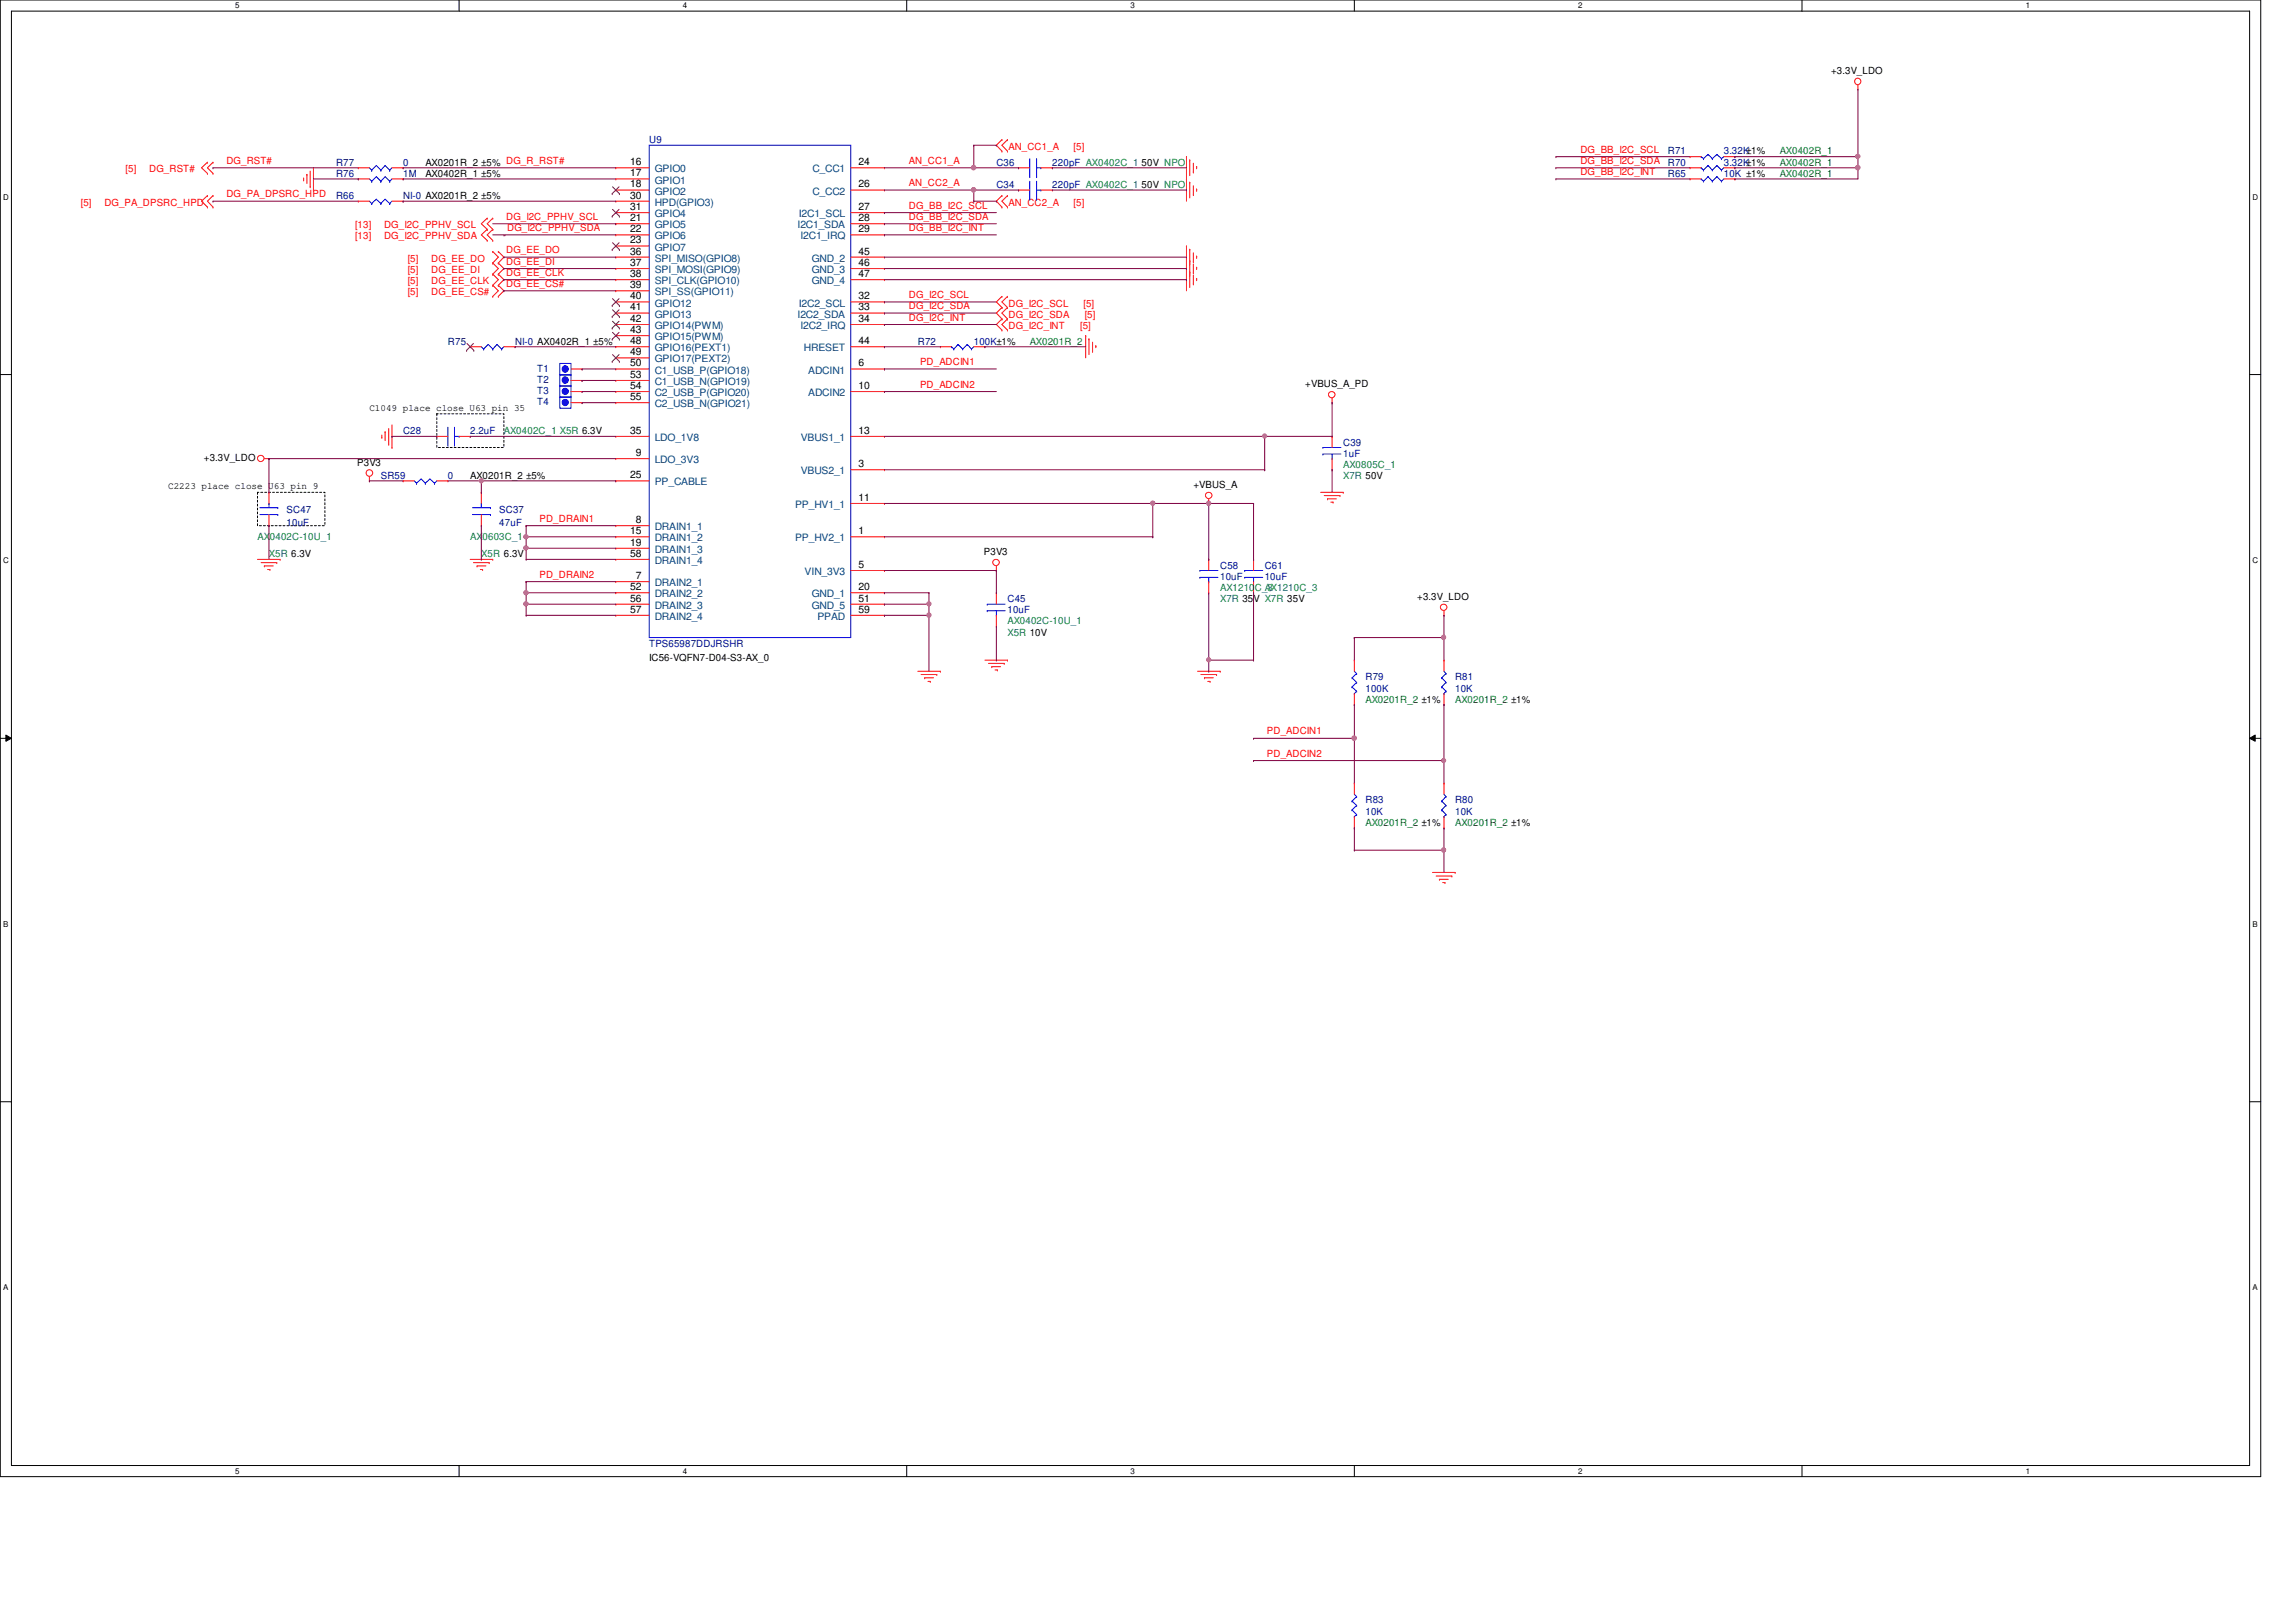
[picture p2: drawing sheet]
<svg xmlns="http://www.w3.org/2000/svg" width="297mm" height="210mm" viewBox="0 0 297 210" stroke-linecap="round" stroke-linejoin="round" font-family="sans-serif">
<defs><g id="words">
<g font-size="1.3">
<text x="236.9" y="9.6">+3.3V_LDO</text>
<text x="55" y="21.5">AX0201R_2 ±5% DG_R_RST#</text>
<text x="55" y="22.9">AX0402R_1 ±5%</text>
<text x="81.5" y="21.4">16</text>
<text x="81.5" y="22.8">17</text>
<text x="111.1" y="21.4">24</text>
<text x="147.7" y="21.5">50V NPO</text>
<text x="81.5" y="24.3">18</text>
<text x="81.5" y="28.6">21</text>
<text x="81.5" y="27.2">31</text>
<text x="81.5" y="25.7">30</text>
<text x="111.1" y="24.3">26</text>
<text x="111.1" y="28.6">28</text>
<text x="111.1" y="27.2">27</text>
<text x="147.7" y="24.3">50V NPO</text>
<text x="81.5" y="30.1">22</text>
<text x="81.5" y="31.5">23</text>
<text x="81.5" y="34.4">37</text>
<text x="81.5" y="32.9">36</text>
<text x="81.5" y="35.9">38</text>
<text x="111.1" y="30.1">29</text>
<text x="111.1" y="34.4">46</text>
<text x="111.1" y="32.9">45</text>
<text x="111.1" y="35.9">47</text>
<text x="81.5" y="37.3">39</text>
<text x="81.5" y="40.2">41</text>
<text x="81.5" y="38.7">40</text>
<text x="81.5" y="41.7">42</text>
<text x="111.1" y="41.7">34</text>
<text x="111.1" y="40.2">33</text>
<text x="111.1" y="38.7">32</text>
<text x="81.5" y="43.1">43</text>
<text x="81.5" y="44.5">48</text>
<text x="81.5" y="46">49</text>
<text x="81.5" y="47.4">50</text>
<text x="111.1" y="47.4">6</text>
<text x="111.1" y="44.5">44</text>
<text x="47.8" y="53.2">C1049 place close U63 pin 35</text>
<text x="81.5" y="48.9">53</text>
<text x="81.5" y="50.3">54</text>
<text x="81.5" y="51.8">55</text>
<text x="111.1" y="50.3">10</text>
<text x="168.9" y="50.1">+VBUS_A_PD</text>
<text x="26.4" y="59.6">+3.3V_LDO</text>
<text x="81.5" y="56.1">35</text>
<text x="82.3" y="59">9</text>
<text x="111.1" y="56.1">13</text>
<text x="21.8" y="63.3">C2223 place close U63 pin 9</text>
<text x="46.2" y="60.2">P3V3</text>
<text x="60.8" y="62">AX0201R_2 ±5%</text>
<text x="81.5" y="61.9">25</text>
<text x="111.1" y="64.8">11</text>
<text x="111.1" y="60.5">3</text>
<text x="154.4" y="63.2">+VBUS_A</text>
<text x="81.5" y="69.1">15</text>
<text x="81.5" y="70.6">19</text>
<text x="82.3" y="67.7">8</text>
<text x="111.1" y="69.1">1</text>
<text x="127.3" y="71.8">P3V3</text>
<text x="81.5" y="72.1">58</text>
<text x="81.5" y="76.4">52</text>
<text x="81.5" y="77.9">56</text>
<text x="82.3" y="74.9">7</text>
<text x="111.1" y="73.5">5</text>
<text x="111.1" y="76.4">20</text>
<text x="111.1" y="77.9">51</text>
<text x="183.3" y="77.6">+3.3V_LDO</text>
<text x="81.5" y="79.3">57</text>
<text x="111.1" y="79.3">59</text>
<text x="84" y="85.6">IC56-VQFN7-D04-S3-AX_0</text>
</g>
<g font-size="1.3" fill="#f00">
<text x="16.3" y="22.3">[5]</text>
<text x="19.3" y="22.3">DG_RST#</text>
<text x="29.3" y="21.2">DG_RST#</text>
<text x="117.6" y="21.2">AN_CC1_A</text>
<text x="130.5" y="19.4">AN_CC1_A</text>
<text x="138.9" y="19.4">[5]</text>
<text x="204.5" y="19.8">DG_BB_I2C_SCL</text>
<text x="204.5" y="21.2">DG_BB_I2C_SDA</text>
<text x="204.5" y="22.6">DG_BB_I2C_INT</text>
<text x="10.5" y="26.7">[5]</text>
<text x="13.5" y="26.7">DG_PA_DPSRC_HPD</text>
<text x="29.3" y="25.5">DG_PA_DPSRC_HPD</text>
<text x="45.9" y="29.5">[13]</text>
<text x="49.7" y="29.5">DG_I2C_PPHV_SCL</text>
<text x="65.5" y="28.4">DG_I2C_PPHV_SCL</text>
<text x="65.6" y="29.9">DG_I2C_PPHV_SDA</text>
<text x="117.6" y="24.1">AN_CC2_A</text>
<text x="117.6" y="27">DG_BB_I2C_SCL</text>
<text x="117.6" y="28.4">DG_BB_I2C_SDA</text>
<text x="117.6" y="29.9">DG_BB_I2C_INT</text>
<text x="130.5" y="26.7">AN_CC2_A</text>
<text x="138.9" y="26.7">[5]</text>
<text x="45.9" y="31">[13]</text>
<text x="49.7" y="31">DG_I2C_PPHV_SDA</text>
<text x="52.7" y="33.9">[5]</text>
<text x="52.7" y="35.3">[5]</text>
<text x="55.8" y="33.9">DG_EE_DO</text>
<text x="55.8" y="35.3">DG_EE_DI</text>
<text x="65.5" y="32.8">DG_EE_DO</text>
<text x="65.5" y="34.2">DG_EE_DI</text>
<text x="65.5" y="35.7">DG_EE_CLK</text>
<text x="52.7" y="36.8">[5]</text>
<text x="52.7" y="38.2">[5]</text>
<text x="55.8" y="36.8">DG_EE_CLK</text>
<text x="55.8" y="38.2">DG_EE_CS#</text>
<text x="65.5" y="37.1">DG_EE_CS#</text>
<text x="117.6" y="38.6">DG_I2C_SCL</text>
<text x="117.6" y="40">DG_I2C_SDA</text>
<text x="117.6" y="41.5">DG_I2C_INT</text>
<text x="130.5" y="39.7">DG_I2C_SCL</text>
<text x="130.5" y="41.1">DG_I2C_SDA</text>
<text x="140.2" y="39.7">[5]</text>
<text x="140.3" y="41.1">[5]</text>
<text x="119" y="47.2">PD_ADCIN1</text>
<text x="130.5" y="42.6">DG_I2C_INT</text>
<text x="139.7" y="42.6">[5]</text>
<text x="119" y="50.2">PD_ADCIN2</text>
<text x="69.8" y="67.5">PD_DRAIN1</text>
<text x="69.8" y="74.8">PD_DRAIN2</text>
<text x="163.9" y="95">PD_ADCIN1</text>
<text x="163.9" y="97.9">PD_ADCIN2</text>
</g>
<g font-size="1.3" fill="#00007f">
<text x="43.5" y="21.5">R77</text>
<text x="43.5" y="22.9">R76</text>
<text x="52.2" y="21.5">0</text>
<text x="52.2" y="22.9">1M</text>
<text x="84" y="18.5">U9</text>
<text x="128.9" y="21.5">C36</text>
<text x="136.1" y="21.5">220pF AX0402C_1</text>
<text x="215.8" y="20">R71</text>
<text x="215.8" y="22.9">R65</text>
<text x="215.8" y="21.5">R70</text>
<text x="223" y="20">3.32K±1%</text>
<text x="223" y="22.9">10K ±1%</text>
<text x="223" y="21.5">3.32K±1%</text>
<text x="43.5" y="25.8">R66</text>
<text x="52.2" y="25.8">NI-0 AX0201R_2 ±5%</text>
<text x="128.9" y="24.3">C34</text>
<text x="136.1" y="24.3">220pF AX0402C_1</text>
<text x="58" y="44.6">R75</text>
<text x="66.6" y="44.6">NI-0 AX0402R_1 ±5%</text>
<text x="118.7" y="44.6">R72</text>
<text x="126" y="44.6">100K±1%</text>
<text x="69.5" y="48.1">T1</text>
<text x="69.5" y="49.5">T2</text>
<text x="69.5" y="52.4">T4</text>
<text x="69.5" y="51">T3</text>
<text x="52.2" y="56.2">C28</text>
<text x="60.8" y="56.2">2.2uF</text>
<text x="173.8" y="57.7">C39</text>
<text x="173.8" y="59.1">1uF</text>
<text x="49.3" y="62">SR59</text>
<text x="58" y="62">0</text>
<text x="37.1" y="66.3">SC47</text>
<text x="37.1" y="68.1">10uF</text>
<text x="64.6" y="66.3">SC37</text>
<text x="64.6" y="68.1">47uF</text>
<text x="130.3" y="77.9">C45</text>
<text x="157.9" y="73.6">C58</text>
<text x="157.9" y="75">10uF</text>
<text x="163.6" y="73.6">C61</text>
<text x="163.6" y="75">10uF</text>
<text x="84" y="83.7">TPS65987DDJRSHR</text>
<text x="130.3" y="79.4">10uF</text>
<text x="176.7" y="88.1">R79</text>
<text x="176.7" y="89.5">100K</text>
<text x="188.3" y="88.1">R81</text>
<text x="188.3" y="89.5">10K</text>
<text x="176.7" y="104">R83</text>
<text x="176.7" y="105.4">10K</text>
<text x="188.3" y="104">R80</text>
<text x="188.3" y="105.4">10K</text>
</g>
<g font-size="1.3" fill="#00407f">
<text x="84.7" y="22.3">GPIO0</text>
<text x="84.7" y="23.7">GPIO1</text>
<text x="105.1" y="22.3">C_CC1</text>
<text x="84.7" y="25.2">GPIO2</text>
<text x="84.7" y="29.5">GPIO5</text>
<text x="84.7" y="28.1">GPIO4</text>
<text x="84.7" y="26.6">HPD(GPIO3)</text>
<text x="103.2" y="29.5">I2C1_SDA</text>
<text x="103.3" y="28.1">I2C1_SCL</text>
<text x="105.1" y="25.2">C_CC2</text>
<text x="84.7" y="31">GPIO6</text>
<text x="84.7" y="32.4">GPIO7</text>
<text x="84.7" y="35.3">SPI_MOSI(GPIO9)</text>
<text x="84.7" y="33.9">SPI_MISO(GPIO8)</text>
<text x="103.5" y="31">I2C1_IRQ</text>
<text x="105" y="35.3">GND_3</text>
<text x="105" y="33.9">GND_2</text>
<text x="84.7" y="36.8">SPI_CLK(GPIO10)</text>
<text x="84.7" y="38.2">SPI_SS(GPIO11)</text>
<text x="84.7" y="41.1">GPIO13</text>
<text x="84.7" y="39.7">GPIO12</text>
<text x="103.2" y="41.1">I2C2_SDA</text>
<text x="103.3" y="39.7">I2C2_SCL</text>
<text x="105" y="36.8">GND_4</text>
<text x="84.7" y="42.6">GPIO14(PWM)</text>
<text x="84.7" y="44">GPIO15(PWM)</text>
<text x="84.7" y="45.5">GPIO16(PEXT1)</text>
<text x="84.7" y="46.9">GPIO17(PEXT2)</text>
<text x="103.5" y="42.6">I2C2_IRQ</text>
<text x="104" y="45.5">HRESET</text>
<text x="84.7" y="48.3">C1_USB_P(GPIO18)</text>
<text x="84.7" y="49.8">C1_USB_N(GPIO19)</text>
<text x="84.7" y="51.3">C2_USB_P(GPIO20)</text>
<text x="84.7" y="52.7">C2_USB_N(GPIO21)</text>
<text x="104.6" y="48.3">ADCIN1</text>
<text x="104.6" y="51.3">ADCIN2</text>
<text x="84.7" y="59.9">LDO_3V3</text>
<text x="84.7" y="57.1">LDO_1V8</text>
<text x="103.6" y="57.1">VBUS1_1</text>
<text x="84.7" y="62.8">PP_CABLE</text>
<text x="102.9" y="65.7">PP_HV1_1</text>
<text x="103.6" y="61.4">VBUS2_1</text>
<text x="84.7" y="68.6">DRAIN1_1</text>
<text x="84.7" y="70.1">DRAIN1_2</text>
<text x="84.7" y="71.5">DRAIN1_3</text>
<text x="102.9" y="70.1">PP_HV2_1</text>
<text x="84.7" y="75.9">DRAIN2_1</text>
<text x="84.7" y="73">DRAIN1_4</text>
<text x="84.7" y="77.3">DRAIN2_2</text>
<text x="104.1" y="74.4">VIN_3V3</text>
<text x="105" y="77.3">GND_1</text>
<text x="84.7" y="78.8">DRAIN2_3</text>
<text x="84.7" y="80.2">DRAIN2_4</text>
<text x="105" y="78.8">GND_5</text>
<text x="105.7" y="80.2">PPAD</text>
</g>
<g font-size="1.3" fill="#007f00">
<text x="230.2" y="20">AX0402R_1</text>
<text x="230.2" y="22.9">AX0402R_1</text>
<text x="230.2" y="21.5">AX0402R_1</text>
<text x="133.2" y="44.6">AX0201R_2</text>
<text x="176.7" y="90.9">AX0201R_2 ±1%</text>
<text x="188.3" y="90.9">AX0201R_2 ±1%</text>
<text x="176.7" y="106.8">AX0201R_2 ±1%</text>
<text x="188.3" y="106.8">AX0201R_2 ±1%</text>
</g>
<g font-size="1.3" fill="#007f40">
<text x="65.2" y="56.2">AX0402C_1 X5R 6.3V</text>
<text x="173.8" y="60.5">AX0805C_1</text>
<text x="173.8" y="62">X7R 50V</text>
<text x="33.3" y="69.9">AX0402C-10U_1</text>
<text x="60.8" y="69.9">AX0603C_1</text>
<text x="34.8" y="72.1">X5R 6.3V</text>
<text x="62.3" y="72.1">X5R 6.3V</text>
<text x="157.9" y="76.5">AX1210C_3</text>
<text x="157.9" y="77.9">X7R 35V X7R 35V</text>
<text x="163.6" y="76.5">AX1210C_3</text>
<text x="130.3" y="80.8">AX0402C-10U_1</text>
<text x="130.3" y="82.3">X5R 10V</text>
</g>
<g font-size="1">
<text x="30.4" y="1.1">5</text>
<text x="88.3" y="1.1">4</text>
<text x="146.3" y="1.1">3</text>
<text x="204.2" y="1.1">2</text>
<text x="262.1" y="1.1">1</text>
<text x=".4" y="25.8">D</text>
<text x="291.4" y="25.8">D</text>
<text x=".4" y="72.9">C</text>
<text x="291.4" y="72.9">C</text>
<text x=".4" y="119.9">B</text>
<text x="291.4" y="119.9">B</text>
<text x=".4" y="167">A</text>
<text x="291.4" y="167">A</text>
<text x="30.4" y="190.7">5</text>
<text x="88.3" y="190.7">4</text>
<text x="146.3" y="190.7">3</text>
<text x="204.2" y="190.7">2</text>
<text x="262.1" y="190.7">1</text>
</g>
</g></defs>
<path d="M0 0h292.5v191.1h-292.5zM1.5 1.4h289.5v188.3h-289.5z" fill="none" stroke="#000" stroke-width=".13"/>
<g fill="#fff">
<path d="M30.4 .2h.6v1.1h-.6z"/>
<path d="M30.4 189.8h.6v1.2h-.6z"/>
</g>
<path d="M59.4 0v1.4M59.4 189.7v1.4" fill="none" stroke="#000" stroke-width=".13"/>
<g fill="#fff">
<path d="M88.3 .2h.6v1.1h-.6z"/>
<path d="M88.3 189.8h.6v1.2h-.6z"/>
</g>
<path d="M117.3 0v1.4M117.3 189.7v1.4" fill="none" stroke="#000" stroke-width=".13"/>
<g fill="#fff">
<path d="M146.3 .2h.5v1.1h-.5z"/>
<path d="M146.3 189.8h.5v1.2h-.5z"/>
</g>
<path d="M175.2 0v1.4M175.2 189.7v1.4" fill="none" stroke="#000" stroke-width=".13"/>
<g fill="#fff">
<path d="M204.2 .2h.5v1.1h-.5z"/>
<path d="M204.2 189.8h.5v1.2h-.5z"/>
</g>
<path d="M233.1 0v1.4M233.1 189.7v1.4" fill="none" stroke="#000" stroke-width=".13"/>
<g fill="#fff">
<path d="M262.1 .2h.5v1.1h-.5z"/>
<path d="M262.1 189.8h.5v1.2h-.5z"/>
<path d="M.4 24.9h.7v1.2h-.7z"/>
<path d="M291.4 24.9h.7v1.2h-.7z"/>
<path d="M.4 72h.7v1.1h-.7z"/>
<path d="M291.4 72h.7v1.1h-.7z"/>
</g>
<path d="M0 48.5h1.5M291 48.5h1.5" fill="none" stroke="#000" stroke-width=".13"/>
<g fill="#fff">
<path d="M.4 119h.7v1.2h-.7z"/>
<path d="M291.4 119h.7v1.2h-.7z"/>
</g>
<path d="M0 95.5h1.5M.8 95.1l.7 .4-.7 .4zM291 95.5l.8-.4v.8zM291 95.5h1.5" fill="none" stroke="#000" stroke-width=".13"/>
<path d="M.8 95.1l.7 .4-.7 .4zM291 95.5l.8-.4v.8z" fill="#000"/>
<g fill="#fff">
<path d="M.4 166.1h.7v1.1h-.7z"/>
<path d="M291.4 166.1h.7v1.1h-.7z"/>
</g>
<path d="M0 142.6h1.5M291 142.6h1.5" fill="none" stroke="#000" stroke-width=".13"/>
<path d="M56.5 53.6h8.7v4.3h-8.7zM33.3 63.7h8.7v4.3h-8.7z" fill="none" stroke="#000" stroke-width=".13" stroke-dasharray=".3 .3"/>
<g fill="none" stroke="#f00" stroke-width=".13">
<path d="M129.6 18.1h.1M129.6 19.6h.1M129.6 18.1l-.7 .7 .7 .8M130.3 18.1h.1M130.3 19.6h.1M130.3 18.1l-.7 .7 .7 .8M240.4 11.6h.1M240.4 11v.6M26.8 21h.1M26.8 22.4h.1M26.8 25.3h.1M26.8 26.8h.1"/>
<path d="M26.8 21l-.7 .7 .7 .7M26.8 25.3l-.7 .7 .7 .8M27.6 21h.1M27.6 22.4h.1M27.6 25.3h.1M27.6 26.8h.1M27.6 21l-.8 .7 .8 .7M27.6 25.3l-.8 .7 .8 .8M39.3 23.3h.1M39.3 23v.3M39.7 22.6h.1M39.7 22.6v1.1"/>
<path d="M40.1 24.2h.1M40.1 22.1v2.1M40.6 24.6h.1M40.6 21.7v2.9M46.4 26h.1M46.4 26h1.4M50.7 26h1.5M52.2 26h.1M63 28.2h.1M63 29.7h.1M63 31.1h.1M63 28.2l-.7 .8 .7 .7"/>
<path d="M63 29.7l-.7 .7 .7 .7M63.8 32.6h.1M63.8 34h.1M63.8 35.5h.1M63.8 36.9h.1M63.8 38.4h.1M63.8 28.2h.1M63.8 29.7h.1M63.8 31.1h.1M63.8 32.6l.7 .7-.7 .7M63.8 34l.7 .8-.7 .7M63.8 35.5l.7 .7-.7 .7"/>
<path d="M63.8 36.9l.7 .7-.7 .8M63.8 28.2l-.8 .8 .8 .7M63.8 29.7l-.8 .7 .8 .7M64.5 32.6h.1M64.5 34h.1M64.5 35.5h.1M64.5 36.9h.1M64.5 38.4h.1M64.5 32.6l.7 .7-.7 .7M64.5 34l.7 .8-.7 .7M64.5 35.5l.7 .7-.7 .7M64.5 36.9l.7 .7-.7 .8"/>
<path d="M129.6 38.4h.1M129.6 39.8h.1M129.6 25.3h.1M129.6 26.8h.1M129.6 38.4l-.7 .7 .7 .7M129.6 39.8l-.7 .7 .7 .8M129.6 25.3l-.7 .7 .7 .8M130.3 38.4h.1M130.3 39.8h.1M130.3 25.3h.1M130.3 26.8h.1M130.3 38.4l-.7 .7 .7 .7"/>
<path d="M130.3 39.8l-.7 .7 .7 .8M130.3 25.3l-.7 .7 .7 .8M131.8 21.7h.1M131.8 21.7h1.4M134.7 21.7h1.4M136.1 21.7h.1M153.5 20.3h.1M153.5 23.2h.1M153.5 31.8h.1M153.5 34.8h.1M153.5 33.3h.1M153.5 20.3v5.7"/>
<path d="M153.5 31.8v5.8M153.9 20.7h.1M153.9 23.6h.1M153.9 32.3h.1M153.9 35.2h.1M153.9 33.7h.1M153.9 20.7v2M153.9 23.6v2M153.9 32.3v4.9M154.4 22.3h.1M154.4 25.2h.1M154.4 33.9h.1"/>
<path d="M154.4 36.7h.1M154.4 35.3h.1M154.4 21.1v1.2M154.4 24v1.2M154.4 32.7v1.2M154.4 34.2v1.1M154.4 35.6v1.1M154.8 21.5h.1M154.8 24.5h.1M154.8 33.1h.1M154.8 36h.1M154.8 34.6h.1"/>
<path d="M154.8 21.5v.3M154.8 24.5v.3M154.8 33.1v.3M154.8 34.6v.3M154.8 36v.3M218.6 20.3h.1M218.6 20.3h1.5M223 20.3h1.4M224.4 20.3h.1M34.2 59.4h.6M34.8 59.4h.1M49.4 56.6h.1"/>
<path d="M49.4 56.3v.3M49.8 55.9h.1M49.8 55.9v1.1M50.3 57.5h.1M50.3 55.5v2M50.7 57.9h.1M50.7 55v2.9M60.8 44.9h.1M60.8 44.9h1.5M65.2 44.9h1.4M66.6 44.9h.1M129.6 41.3h.1"/>
<path d="M129.6 42.7h.1M129.6 41.3l-.7 .7 .7 .7M130.3 41.3h.1M130.3 42.7h.1M130.3 41.3l-.7 .7 .7 .7M140.5 43.4h.1M140.5 43.4v2.9M140.9 43.9h.1M140.9 43.9v2M141.3 45.5h.1M141.3 44.3v1.2M141.8 44.7h.1"/>
<path d="M141.8 44.7v.3M172.3 52.1h.1M172.3 51.5v.6M33.3 72.4h2.9M33.8 72.8h2M34.2 73.2h.1M34.2 73.2h1.1M34.6 73.7h.3M34.8 68h.1M34.8 63.7h.1M34.8 63.7v1.5M34.8 66.6v1.4"/>
<path d="M34.9 73.7h.1M35.8 72.8h.1M36.2 72.4h.1M47.8 62.2h.1M47.8 61.7v.5M60.8 72.4h3M61.3 72.8h2M61.7 73.2h.1M61.7 73.2h1.2M62.1 73.7h.3M62.4 73.7h.1M63.3 72.8h.1"/>
<path d="M63.8 72.4h.1M128.9 73.8h.1M128.9 73.2v.6M156.4 65.2h.1M156.4 72.4h.1M156.4 76.7h.1M156.4 64.6v.6M156.4 72.4v1.4M156.4 75.3v1.4M162.2 72.4h.1M162.2 76.7h.1M162.2 72.4v1.4"/>
<path d="M162.2 75.3v1.4M170.9 63.7h2.9M171.3 64.1h2.1M171.7 64.6h.1M171.7 64.6h1.2M172.2 65h.3M172.5 65h.1M173.4 64.1h.1M173.8 63.7h.1M186.8 79.6h.1M186.8 79v.6M118.7 86.9h3"/>
<path d="M119.2 87.3h2M119.6 87.7h.1M119.6 87.7h1.2M120.1 88.2h.3M120.4 88.2h.1M121.2 87.3h.1M121.7 86.9h.1M127.4 85.4h2.9M127.9 85.9h2M128.3 86.3h.1M128.3 86.3h1.2M128.7 86.7h.3"/>
<path d="M129 86.7h.1M129.9 85.9h.1M130.3 85.4h.1M154.9 86.9h3M155.4 87.3h2M155.8 87.7h.1M155.8 87.7h1.2M156.2 88.2h.3M156.5 88.2h.1M157.4 87.3h.1M157.9 86.9h.1M185.3 112.9h3"/>
<path d="M185.8 113.4h2M186.2 113.8h.1M186.2 113.8h1.2M186.6 114.2h.3M186.9 114.2h.1M187.8 113.4h.1M188.3 112.9h.1"/>
<circle cx="240.3" cy="10.5" r=".42"/>
<circle cx="33.7" cy="59.3" r=".42"/>
<circle cx="172.3" cy="51.1" r=".42"/>
<circle cx="47.8" cy="61.2" r=".43"/>
<circle cx="128.9" cy="72.8" r=".42"/>
<circle cx="156.4" cy="64.1" r=".42"/>
<circle cx="186.8" cy="78.6" r=".42"/>
</g>
<g fill="none" stroke="#00f" stroke-width=".13">
<path d="M221 20h.1M221 20l.5 .5M221 20l-.6 .5M222.1 20h.1M222.1 20l.6 .5M222.1 20l-.6 .5M47.8 26l.3 .3M48.1 26.3h.1M48.1 26.3l.6-.5 .6 .5M49.3 26.3h.1M49.3 26.3l.5-.5 .6 .5M50.4 26.3h.1"/>
<path d="M50.7 26l-.3 .3M133.2 22.9h.1M133.2 20.5v2.4M134.1 22.9h.1M134.1 20.5v2.4M134.1 21.7h.6M134.7 21.7h.1M220.1 20.3h.1M220.1 20.3l.3 .2M220.4 20.5h.1M221.5 20.5h.1M222.7 20.5h.1"/>
<path d="M223 20.3l-.3 .2M62.3 44.9l.3 .3M62.6 45.2h.1M62.6 45.2l.6-.6 .6 .6M63.8 45.2h.1M63.8 45.2l.5-.6 .6 .6M64.9 45.2h.1M65.2 44.9l-.3 .3M33.6 66.6h2.3M33.6 65.7h2.3M34.8 65.2h.1M34.8 65.2v.5"/>
<path d="M35.9 66.6h.1M35.9 65.7h.1M155.2 73.8h.1M155.2 74.7h.1M155.2 73.8h2.4M155.2 74.7h2.4M156.4 75.3h.1M156.4 74.7v.6M161 73.8h.1M161 74.7h.1M161 73.8h2.4M161 74.7h2.4"/>
<path d="M162.2 75.3h.1M162.2 74.7v.6"/>
</g>
<path d="M60.4 45.3h.1M60.4 44.4l.9 .9M61.3 44.4l-.9 .9M61.3 45.3h.1" fill="none" stroke="#7f4000" stroke-width=".13"/>
<circle cx="73.1" cy="47.7" r=".42" fill="#00f"/>
<g fill="none" stroke="#00f" stroke-width=".13">
<path d="M72.4 47h1.5v1.5h-1.5zM171.2 57.9h.1M171.2 58.8h.1M171.2 57.9h2.3M171.2 58.8h2.3M172.3 59.4h.1M172.3 58.8v.6M53.6 62.2l.3 .3M53.9 62.5h.1M53.9 62.5l.6-.5 .5 .5M55 62.5h.1M55 62.5l.6-.5 .6 .5"/>
<path d="M56.2 62.5h.1M56.5 62.2l-.3 .3M61.1 66.6h2.4M61.1 65.7h2.4M62.3 65.2h.1M62.3 65.2v.5M63.5 66.6h.1M63.5 65.7h.1M174.9 87.7h.1M174.9 88.9h.1M174.9 87.7l.6 .6M174.9 88.9l.6 .6"/>
<path d="M175.2 89.7h.1M175.2 86.9l.3 .3M175.5 87.2h.1M175.5 88.3h.1M175.5 89.5h.1M175.5 87.2l-.6 .5M175.5 88.3l-.6 .6M175.5 89.5l-.3 .2M186.5 87.7h.1M186.5 88.9h.1M186.5 87.7l.6 .6M186.5 88.9l.6 .6"/>
<path d="M186.8 89.7h.1M186.8 86.9l.3 .3M187.1 87.2h.1M187.1 88.3h.1M187.1 89.5h.1M187.1 87.2l-.6 .5M187.1 88.3l-.6 .6M187.1 89.5l-.3 .2M186.5 103.7h.1M186.5 104.8h.1M186.5 103.7l.6 .5M186.5 104.8l.6 .6"/>
<path d="M186.8 105.7h.1M186.8 102.8l.3 .3M187.1 103.1h.1M187.1 104.2h.1M187.1 105.4h.1M187.1 103.1l-.6 .6M187.1 104.2l-.6 .6M187.1 105.4l-.3 .3"/>
<circle cx="73.1" cy="47.7" r=".42"/>
</g>
<g fill="none" stroke="#f00" stroke-width=".13">
<path d="M73.9 47.8h1.4M75.3 47.8h.1M172.3 56.5h.1M172.3 56.5v1.4M172.3 59.4v1.4M52.2 62.2h.1M52.2 62.2h1.4M56.5 62.2h1.5M58 62.2h.1M62.3 68h.1M62.3 63.7h.1M62.3 63.7v1.5"/>
<path d="M62.3 66.6v1.4M172.3 60.8h.1M175.2 85.4h.1M175.2 91.2h.1M175.2 85.4v1.5M175.2 89.7v1.5M186.8 85.4h.1M186.8 91.2h.1M186.8 85.4v1.5M186.8 89.7v1.5M186.8 101.3h.1M186.8 107.1h.1"/>
<path d="M186.8 101.3v1.5M186.8 105.7v1.4"/>
</g>
<circle cx="73.1" cy="49.2" r=".42" fill="#00f"/>
<g fill="none" stroke="#00f" stroke-width=".13">
<path d="M47.8 21.7l.3 .3M48.1 22h.1M48.1 22l.6-.6 .6 .6M49.3 22h.1M49.3 22l.5-.6 .6 .6M50.4 22h.1M50.7 21.7l-.3 .3M72.4 48.5h1.5v1.5h-1.5z"/>
<circle cx="73.1" cy="49.2" r=".42"/>
</g>
<path d="M46.4 21.7h.1M46.4 21.7h1.4M50.7 21.7h1.5M52.2 21.7h.1M73.9 49.2h1.4M75.3 49.2h.1" fill="none" stroke="#f00" stroke-width=".13"/>
<circle cx="73.1" cy="52.1" r=".4" fill="#00f"/>
<g fill="none" stroke="#00f" stroke-width=".13">
<path d="M84 18.8h26.1v63.7h-26.1zM47.8 23.2l.3 .3M48.1 23.5h.1M48.1 23.5l.6-.6 .6 .6M49.3 23.5h.1M49.3 23.5l.5-.6 .6 .6M50.4 23.5h.1M50.7 23.2l-.3 .3M133.2 25.8h.1M133.2 23.5v2.3M134.1 25.8h.1M134.1 23.5v2.3"/>
<path d="M134.1 24.6h.6M134.7 24.6h.1M220.1 23.2h.1M220.1 23.2l.3 .3M220.4 23.5h.1M221 22.9h.1M221 22.9l.5 .6M221 22.9l-.6 .6M221.5 23.5h.1M222.1 22.9h.1M222.1 22.9l.6 .6M222.1 22.9l-.6 .6"/>
<path d="M222.7 23.5h.1M223 23.2l-.3 .3M72.4 51.4h1.5v1.4h-1.5zM123.1 44.9h.1M123.1 44.9l.3 .3M123.4 45.2h.1M123.9 44.6h.1M123.9 44.6l.6 .6M123.9 44.6l-.5 .6M124.5 45.2h.1M125.1 44.6h.1M125.1 44.6l.6 .6"/>
<path d="M125.1 44.6l-.6 .6M125.7 45.2h.1M126 44.9l-.3 .3M174.9 103.7h.1M174.9 104.8h.1M174.9 103.7l.6 .5M174.9 104.8l.6 .6M175.2 105.7h.1M175.2 102.8l.3 .3M175.5 103.1h.1M175.5 104.2h.1M175.5 105.4h.1"/>
<path d="M175.5 103.1l-.6 .6M175.5 104.2l-.6 .6M175.5 105.4l-.3 .3"/>
<circle cx="73.1" cy="52.1" r=".4"/>
</g>
<g fill="none" stroke="#f00" stroke-width=".13">
<path d="M46.4 23.2h.1M46.4 23.2h1.4M50.7 23.2h1.5M52.2 23.2h.1M79.7 21.7h.1M79.7 23.2h.1M79.7 24.6h.1M79.7 29h.1M79.7 30.4h.1M79.7 31.8h.1M79.7 34.8h.1M79.7 27.5h.1"/>
<path d="M79.7 26h.1M79.7 33.3h.1M79.7 36.2h.1M79.7 37.6h.1M79.7 39.1h.1M79.7 21.7h4.3M79.7 23.2h4.3M79.7 24.6h4.3M79.7 29h4.3M79.7 30.4h4.3M79.7 31.8h4.3M79.7 34.8h4.3"/>
<path d="M79.7 27.5h4.3M79.7 26h4.3M79.7 39.1h4.3M79.7 33.3h4.3M79.7 36.2h4.3M79.7 37.6h4.3M110.1 21.7h4.3M110.1 24.6h4.3M110.1 29h4.3M110.1 30.4h4.3M110.1 34.8h4.3M110.1 27.5h4.3"/>
<path d="M110.1 39.1h4.3M110.1 33.3h4.3M110.1 36.2h4.3M114.4 21.7h.1M114.4 24.6h.1M114.4 30.4h.1M114.4 29h.1M114.4 39.1h.1M114.4 27.5h.1M114.4 34.8h.1M114.4 33.3h.1M114.4 36.2h.1"/>
<path d="M131.8 24.6h.1M131.8 24.6h1.4M134.7 24.6h1.4M136.1 24.6h.1M218.6 23.2h.1M218.6 23.2h1.5M223 23.2h1.4M224.4 23.2h.1M73.9 52.1h1.4M75.3 52.1h.1M79.7 59.4h.1M79.7 56.5h.1"/>
<path d="M79.7 40.5h.1M79.7 42h.1M79.7 43.4h.1M79.7 44.9h.1M79.7 46.3h.1M79.7 47.8h.1M79.7 49.2h.1M79.7 50.7h.1M79.7 52.1h.1M79.7 52.1h4.3M79.7 56.5h4.3M79.7 47.8h4.3"/>
<path d="M79.7 59.4h4.3M79.7 50.7h4.3M79.7 42h4.3M79.7 40.5h4.3M79.7 43.4h4.3M79.7 44.9h4.3M79.7 46.3h4.3M79.7 49.2h4.3M110.1 56.5h4.3M110.1 47.8h4.3M110.1 50.7h4.3M110.1 42h4.3"/>
<path d="M110.1 40.5h4.3M110.1 44.9h4.3M114.4 56.5h.1M114.4 47.8h.1M114.4 50.7h.1M114.4 42h.1M114.4 40.5h.1M114.4 44.9h.1M121.7 44.9h.1M121.7 44.9h1.4M126 44.9h1.4M127.4 44.9h.1"/>
<path d="M79.7 75.3h.1M79.7 68h.1M79.7 69.5h.1M79.7 71h.1M79.7 62.2h.1M79.7 72.4h.1M79.7 76.7h.1M79.7 78.2h.1M79.7 79.6h.1M79.7 69.5h4.3M79.7 75.3h4.3M79.7 68h4.3"/>
<path d="M79.7 71h4.3M79.7 76.7h4.3M79.7 62.2h4.3M79.7 72.4h4.3M79.7 78.2h4.3M79.7 79.6h4.3M110.1 69.5h4.3M110.1 73.8h4.3M110.1 65.2h4.3M110.1 76.7h4.3M110.1 60.8h4.3M110.1 78.2h4.3"/>
<path d="M110.1 79.6h4.3M114.4 69.5h.1M114.4 73.8h.1M114.4 65.2h.1M114.4 76.7h.1M114.4 60.8h.1M114.4 78.2h.1M114.4 79.6h.1M175.2 101.3h.1M175.2 107.1h.1M175.2 101.3v1.5M175.2 105.7v1.4"/>
</g>
<g fill="none" stroke="#7f4000" stroke-width=".13">
<path d="M79.2 25.1h.1M79.2 32.3h.1M79.2 28h.1M79.2 39.5h.1M79.2 24.2l.9 .9M79.2 31.4l.9 .9M79.2 27.1l.9 .9M79.2 38.7l.9 .8M80.1 24.2l-.9 .9M80.1 31.4l-.9 .9M80.1 27.1l-.9 .9M80.1 38.7l-.9 .8"/>
<path d="M80.1 25.1h.1M80.1 32.3h.1M80.1 28h.1M80.1 39.5h.1M79.2 41h.1M79.2 42.5h.1M79.2 43.9h.1M79.2 46.8h.1M79.2 40.1l.9 .9M79.2 41.6l.9 .9M79.2 43l.9 .9M79.2 45.9l.9 .9"/>
<path d="M80.1 40.1l-.9 .9M80.1 41.6l-.9 .9M80.1 43l-.9 .9M80.1 45.9l-.9 .9M80.1 41h.1M80.1 42.5h.1M80.1 43.9h.1M80.1 46.8h.1"/>
</g>
<circle cx="73.1" cy="50.6" r=".4" fill="#00f"/>
<g fill="none" stroke="#00f" stroke-width=".13">
<path d="M220.1 21.7h.1M220.1 21.7l.3 .3M220.4 22h.1M221 21.4h.1M221 21.4l.5 .6M221 21.4l-.6 .6M221.5 22h.1M222.1 21.4h.1M222.1 21.4l.6 .6M222.1 21.4l-.6 .6M222.7 22h.1M223 21.7l-.3 .3"/>
<path d="M58 57.6h.1M58 55.3v2.3M58.8 57.6h.1M58.8 55.3v2.3M58.8 56.5h.6M59.4 56.5h.1M72.4 50h1.5v1.4h-1.5zM127.7 78.2h.1M127.7 79h.1M127.7 78.2h2.3M127.7 79h2.3M128.9 79.6h.1"/>
<path d="M128.9 79v.6"/>
<circle cx="73.1" cy="50.6" r=".4"/>
</g>
<g fill="none" stroke="#f00" stroke-width=".13">
<path d="M218.6 21.7h.1M218.6 21.7h1.5M223 21.7h1.4M224.4 21.7h.1M56.5 56.5h.1M56.5 56.5h1.5M59.4 56.5h1.4M60.8 56.5h.1M73.9 50.7h1.4M75.3 50.7h.1M128.9 76.7h.1M128.9 76.7v1.5"/>
<path d="M128.9 79.6v1.5M128.9 81.1h.1"/>
</g>
<g fill="none" stroke="#7f0040" stroke-width=".13">
<path d="M52.2 21.7h.1M52.2 21.7h27.5M65.2 33.3h.1M65.2 34.8h.1M65.2 36.2h.1M65.2 37.6h.1M65.2 33.3h14.5M65.2 34.8h14.5M65.2 36.2h14.5M65.2 37.6h14.5M68.1 75.3h.1M68.1 79.6h.1"/>
<path d="M68.1 76.7h.1M68.1 75.3h11.6M68.1 75.3v1.4M68.1 79.6h11.6M68.1 76.7h11.6"/>
</g>
<circle cx="68" cy="76.7" r=".27" fill="#f0f"/>
<circle cx="68" cy="76.7" r=".27" fill="none" stroke="#f0f" stroke-width=".13"/>
<path d="M68.1 76.7h.1M68.1 78.2h.1M68.1 76.7v1.5M68.1 78.2h11.6" fill="none" stroke="#7f0040" stroke-width=".13"/>
<circle cx="68" cy="78.1" r=".27" fill="#f0f"/>
<circle cx="68" cy="78.1" r=".27" fill="none" stroke="#f0f" stroke-width=".13"/>
<path d="M68.1 78.2h.1M68.1 68h.1M68.1 72.4h.1M68.1 71h.1M68.1 68v1.5M68.1 78.2v1.4M68.1 68h11.6M68.1 72.4h11.6M68.1 71h11.6" fill="none" stroke="#7f0040" stroke-width=".13"/>
<circle cx="68" cy="70.9" r=".27" fill="#f0f"/>
<circle cx="68" cy="70.9" r=".27" fill="none" stroke="#f0f" stroke-width=".13"/>
<path d="M68.1 71h.1M68.1 69.5h.1M68.1 71v1.4M68.1 69.5h11.6" fill="none" stroke="#7f0040" stroke-width=".13"/>
<circle cx="68" cy="69.5" r=".27" fill="#f0f"/>
<circle cx="68" cy="69.5" r=".27" fill="none" stroke="#f0f" stroke-width=".13"/>
<path d="M68.1 69.5h.1M68.1 69.5v1.5M114.4 60.8h49.2M114.4 65.2h34.7M149.1 65.2h.1M163.6 60.8h.1" fill="none" stroke="#7f0040" stroke-width=".13"/>
<circle cx="149.1" cy="65.1" r=".27" fill="#f0f"/>
<circle cx="149.1" cy="65.1" r=".27" fill="none" stroke="#f0f" stroke-width=".13"/>
<path d="M114.4 76.7h.1M114.4 78.2h.1M114.4 76.7h5.8M120.2 76.7h.1M120.2 76.7v1.5h-5.8" fill="none" stroke="#7f0040" stroke-width=".13"/>
<circle cx="120.2" cy="78.1" r=".26" fill="#f0f"/>
<circle cx="120.2" cy="78.1" r=".26" fill="none" stroke="#f0f" stroke-width=".13"/>
<path d="M114.4 79.6h.1M114.4 79.6h5.8M120.2 78.2h.1M120.2 79.6h.1M120.2 78.2v8.7" fill="none" stroke="#7f0040" stroke-width=".13"/>
<circle cx="120.2" cy="79.6" r=".27" fill="#f0f"/>
<circle cx="120.2" cy="79.6" r=".27" fill="none" stroke="#f0f" stroke-width=".13"/>
<g fill="none" stroke="#7f0040" stroke-width=".13">
<path d="M114.4 44.9h.1M114.4 47.8h.1M114.4 50.7h.1M114.4 44.9h7.3M114.4 47.8h14.5M114.4 50.7h14.5M127.4 44.9h.1M127.4 44.9h13.1M172.3 52.1h.1M172.3 52.1v4.4M34.8 68h.1M34.8 68v4.4"/>
<path d="M175.2 91.2h.1M175.2 91.2v4.3M186.8 91.2h.1M186.8 91.2v7.2"/>
</g>
<circle cx="186.8" cy="98.4" r=".26" fill="#f0f"/>
<circle cx="186.8" cy="98.4" r=".26" fill="none" stroke="#f0f" stroke-width=".13"/>
<path d="M162.2 95.5h.1M162.2 95.5h13M175.2 95.5h.1M175.2 95.5v5.8" fill="none" stroke="#7f0040" stroke-width=".13"/>
<circle cx="175.2" cy="95.5" r=".29" fill="#f0f"/>
<circle cx="175.2" cy="95.5" r=".29" fill="none" stroke="#f0f" stroke-width=".13"/>
<path d="M186.8 79.6h.1M186.8 79.6v2.9h-11.6M162.2 98.4h.1M162.2 98.4h24.6M175.2 82.5h.1M186.8 98.4h.1M186.8 98.4v2.9" fill="none" stroke="#7f0040" stroke-width=".13"/>
<circle cx="186.8" cy="82.5" r=".27" fill="#f0f"/>
<circle cx="186.8" cy="82.5" r=".27" fill="none" stroke="#f0f" stroke-width=".13"/>
<path d="M175.2 82.5h.1M175.2 82.5v2.9M186.8 82.5h.1M186.8 82.5v2.9M175.2 110h.1M186.8 107.1h.1M186.8 107.1v2.9h-11.6" fill="none" stroke="#7f0040" stroke-width=".13"/>
<circle cx="186.8" cy="110" r=".27" fill="#f0f"/>
<circle cx="186.8" cy="110" r=".27" fill="none" stroke="#f0f" stroke-width=".13"/>
<g fill="none" stroke="#7f0040" stroke-width=".13">
<path d="M240.4 11.6v8.7M52.2 26h.1M52.2 26h27.5M114.4 39.1h.1M114.4 27.5h.1M114.4 29h.1M114.4 30.4h.1M114.4 39.1h14.5M114.4 21.7h11.6M114.4 24.6h11.6M114.4 27.5h14.5M114.4 29h14.5"/>
<path d="M114.4 30.4h14.5M114.4 33.3h39.1M114.4 36.2h39.1M126 21.7h.1M126 24.6h.1M136.1 21.7h.1M136.1 21.7h17.4M136.1 24.6h17.4M153.5 24.6h.1M153.5 33.3h.1M153.5 36.2h.1M240.4 20.3h.1"/>
<path d="M114.4 40.5h.1M114.4 42h.1M114.4 40.5h14.5M114.4 42h14.5M114.4 56.5h49.2M163.6 56.5h.1M172.3 60.8h.1M172.3 60.8v2.9M175.2 107.1h.1M175.2 107.1v2.9M186.8 110h.1M186.8 110v2.9"/>
</g>
<circle cx="163.6" cy="56.4" r=".26" fill="#f0f"/>
<circle cx="163.6" cy="56.4" r=".26" fill="none" stroke="#f0f" stroke-width=".13"/>
<g fill="none" stroke="#7f0040" stroke-width=".13">
<path d="M201.3 20.3h.1M201.3 20.3h17.3M224.4 20.3h.1M224.4 20.3h16M50.7 56.5h.1M50.7 56.5h5.8M60.8 56.5h.1M60.8 56.5h18.9M75.3 47.8h.1M75.3 49.2h.1M75.3 50.7h.1M75.3 52.1h.1"/>
<path d="M75.3 47.8h4.4M75.3 49.2h4.4M75.3 50.7h4.4M75.3 52.1h4.4M114.4 69.5h34.7M149.1 69.5h.1"/>
</g>
<circle cx="240.3" cy="20.2" r=".27" fill="#f0f"/>
<circle cx="240.3" cy="20.2" r=".27" fill="none" stroke="#f0f" stroke-width=".13"/>
<path d="M201.3 21.7h.1M201.3 21.7h17.3M224.4 21.7h.1M224.4 21.7h16" fill="none" stroke="#7f0040" stroke-width=".13"/>
<circle cx="240.3" cy="21.7" r=".29" fill="#f0f"/>
<circle cx="240.3" cy="21.7" r=".29" fill="none" stroke="#f0f" stroke-width=".13"/>
<path d="M201.3 23.2h.1M201.3 23.2h17.3M224.4 23.2h.1M240.4 20.3h.1M240.4 21.7h.1M240.4 20.3v2.9h-16M34.8 59.4h.1M34.8 59.4v4.3M34.8 59.4h44.9M156.4 76.7v8.7M156.4 85.4h.1" fill="none" stroke="#7f0040" stroke-width=".13"/>
<circle cx="156.4" cy="85.4" r=".26" fill="#f0f"/>
<circle cx="156.4" cy="85.4" r=".26" fill="none" stroke="#f0f" stroke-width=".13"/>
<g fill="none" stroke="#7f0040" stroke-width=".13">
<path d="M126 18.8h.1M126 18.8v2.9h5.8M27.6 21.7h.1M27.6 26h.1M27.6 21.7h18.8M27.6 26h18.8M63.8 29h15.9M63.8 30.4h1.4M65.2 30.4h.1M65.3 30.4h.1M65.3 30.4h14.4M79.7 29h.1"/>
<path d="M114.4 34.8h39.1M131.8 21.7h.1M153.5 34.8h.1M66.6 44.9h.1M66.6 44.9h13.1M156.4 72.4h.1M162.2 65.2h.1M162.2 72.4h.1M162.2 65.2h-5.8v7.2M162.2 65.2v7.2M162.2 76.7v8.7M156.4 85.4h.1"/>
<path d="M156.4 86.9h.1M156.4 85.4v1.5M156.4 85.4h5.8M162.2 85.4h.1"/>
</g>
<circle cx="125.9" cy="21.7" r=".29" fill="#f0f"/>
<circle cx="125.9" cy="21.7" r=".29" fill="none" stroke="#f0f" stroke-width=".13"/>
<path d="M126 18.8h2.9M128.9 18.8h.1M126 26h.1M126 24.6v1.4" fill="none" stroke="#7f0040" stroke-width=".13"/>
<circle cx="125.9" cy="24.6" r=".29" fill="#f0f"/>
<circle cx="125.9" cy="24.6" r=".29" fill="none" stroke="#f0f" stroke-width=".13"/>
<g fill="none" stroke="#7f0040" stroke-width=".13">
<path d="M40.6 23.2h5.8M46.4 23.2h.1M52.2 23.2h.1M52.2 23.2h27.5M126 24.6h5.8M126 26h2.9M128.9 26h.1M131.8 24.6h.1M172.3 56.5h.1M172.3 56.5h-8.7v4.3M47.8 62.2h.1M47.8 62.2h4.4"/>
<path d="M58 62.2h21.7M62.3 62.2h.1M62.3 63.7h.1M62.3 62.2v1.5M79.7 62.2h.1M114.4 73.8h14.5M128.9 73.8h.1M128.9 76.7h.1M128.9 73.8v2.9M163.6 60.8h.1M128.9 85.4h.1M128.9 81.1v4.3"/>
</g>
<circle cx="62.3" cy="62.2" r=".26" fill="#f0f"/>
<circle cx="62.3" cy="62.2" r=".26" fill="none" stroke="#f0f" stroke-width=".13"/>
<path d="M62.3 72.4h.1M62.3 68v4.4M149.1 69.5h.1M156.4 65.2h.1M156.4 65.2h-7.3v4.3" fill="none" stroke="#7f0040" stroke-width=".13"/>
<circle cx="156.4" cy="65.1" r=".27" fill="#f0f"/>
<circle cx="156.4" cy="65.1" r=".27" fill="none" stroke="#f0f" stroke-width=".13"/>
<circle cx="68" cy="76.7" r=".27" fill="#f0f"/>
<circle cx="68" cy="76.7" r=".27" fill="none" stroke="#f0f" stroke-width=".13"/>
<circle cx="68" cy="78.1" r=".27" fill="#f0f"/>
<circle cx="68" cy="78.1" r=".27" fill="none" stroke="#f0f" stroke-width=".13"/>
<circle cx="68" cy="70.9" r=".27" fill="#f0f"/>
<circle cx="68" cy="70.9" r=".27" fill="none" stroke="#f0f" stroke-width=".13"/>
<circle cx="68" cy="69.5" r=".27" fill="#f0f"/>
<circle cx="68" cy="69.5" r=".27" fill="none" stroke="#f0f" stroke-width=".13"/>
<circle cx="149.1" cy="65.1" r=".27" fill="#f0f"/>
<circle cx="149.1" cy="65.1" r=".27" fill="none" stroke="#f0f" stroke-width=".13"/>
<circle cx="120.2" cy="78.1" r=".26" fill="#f0f"/>
<circle cx="120.2" cy="78.1" r=".26" fill="none" stroke="#f0f" stroke-width=".13"/>
<circle cx="120.2" cy="79.6" r=".27" fill="#f0f"/>
<circle cx="120.2" cy="79.6" r=".27" fill="none" stroke="#f0f" stroke-width=".13"/>
<circle cx="186.8" cy="98.4" r=".26" fill="#f0f"/>
<circle cx="186.8" cy="98.4" r=".26" fill="none" stroke="#f0f" stroke-width=".13"/>
<circle cx="175.2" cy="95.5" r=".29" fill="#f0f"/>
<circle cx="175.2" cy="95.5" r=".29" fill="none" stroke="#f0f" stroke-width=".13"/>
<circle cx="186.8" cy="82.5" r=".27" fill="#f0f"/>
<circle cx="186.8" cy="82.5" r=".27" fill="none" stroke="#f0f" stroke-width=".13"/>
<circle cx="186.8" cy="110" r=".27" fill="#f0f"/>
<circle cx="186.8" cy="110" r=".27" fill="none" stroke="#f0f" stroke-width=".13"/>
<circle cx="163.6" cy="56.4" r=".26" fill="#f0f"/>
<circle cx="163.6" cy="56.4" r=".26" fill="none" stroke="#f0f" stroke-width=".13"/>
<circle cx="240.3" cy="20.2" r=".27" fill="#f0f"/>
<circle cx="240.3" cy="20.2" r=".27" fill="none" stroke="#f0f" stroke-width=".13"/>
<circle cx="240.3" cy="21.7" r=".29" fill="#f0f"/>
<circle cx="240.3" cy="21.7" r=".29" fill="none" stroke="#f0f" stroke-width=".13"/>
<circle cx="156.4" cy="85.4" r=".26" fill="#f0f"/>
<circle cx="156.4" cy="85.4" r=".26" fill="none" stroke="#f0f" stroke-width=".13"/>
<circle cx="125.9" cy="21.7" r=".29" fill="#f0f"/>
<circle cx="125.9" cy="21.7" r=".29" fill="none" stroke="#f0f" stroke-width=".13"/>
<circle cx="125.9" cy="24.6" r=".29" fill="#f0f"/>
<circle cx="125.9" cy="24.6" r=".29" fill="none" stroke="#f0f" stroke-width=".13"/>
<circle cx="62.3" cy="62.2" r=".26" fill="#f0f"/>
<circle cx="62.3" cy="62.2" r=".26" fill="none" stroke="#f0f" stroke-width=".13"/>
<circle cx="156.4" cy="65.1" r=".27" fill="#f0f"/>
<circle cx="156.4" cy="65.1" r=".27" fill="none" stroke="#f0f" stroke-width=".13"/>
<use href="#words"/>
</svg>
